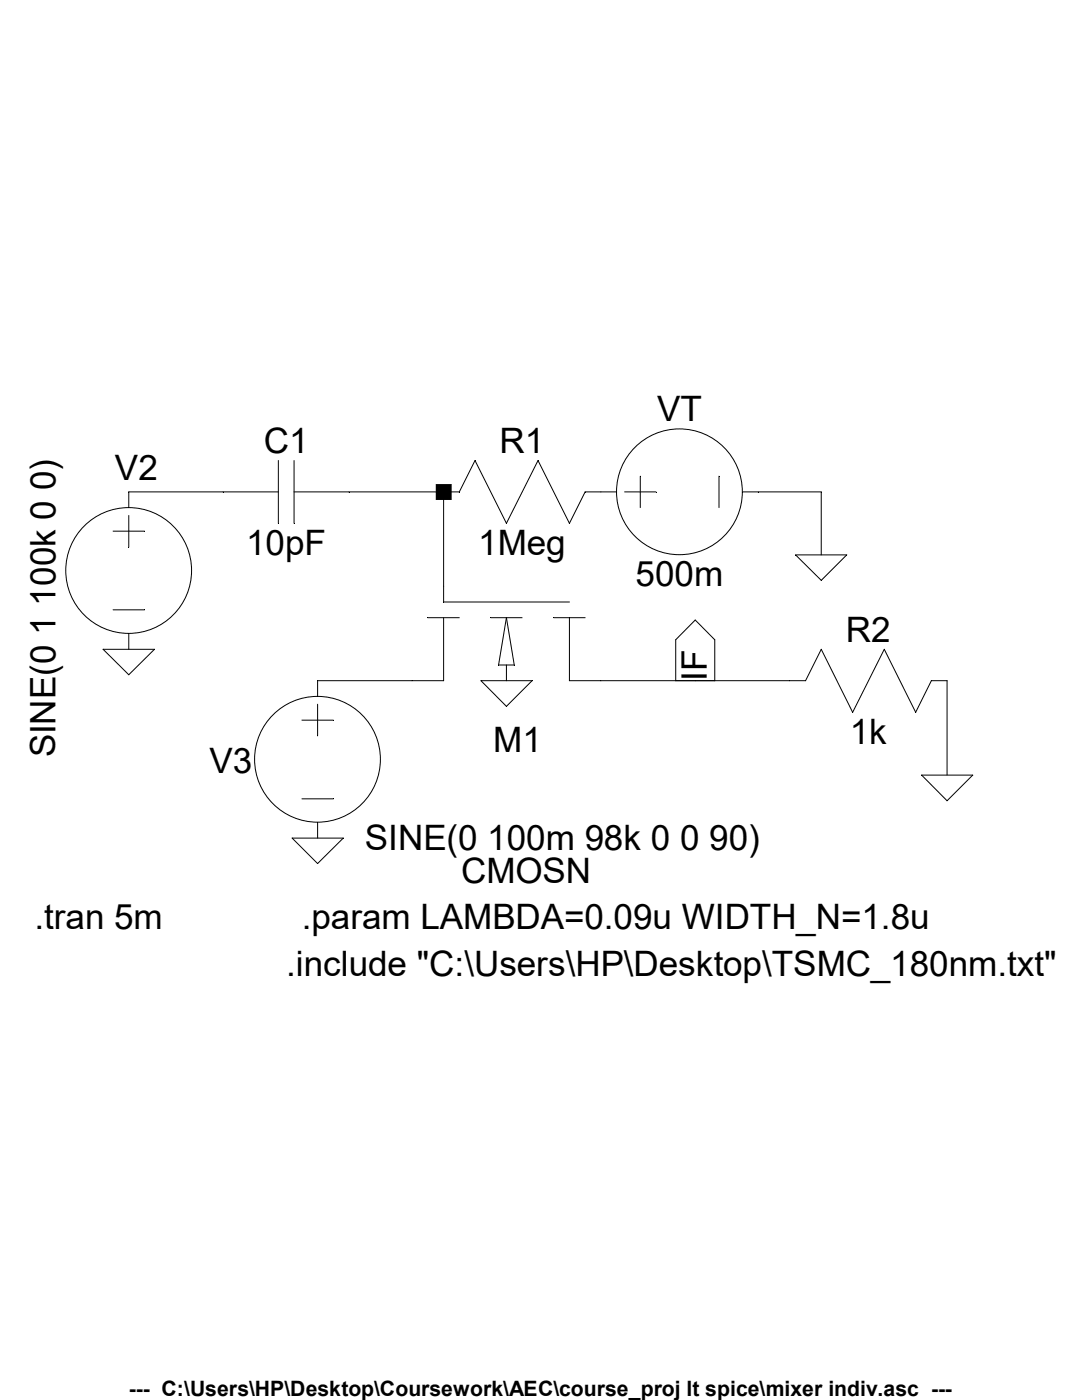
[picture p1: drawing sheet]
<svg xmlns="http://www.w3.org/2000/svg" width="216mm" height="279mm" viewBox="0 0 216 279" stroke-linecap="round" stroke-linejoin="round" font-family="sans-serif">
<defs><g id="words">
<g font-size="7">
<text x="131.1" y="84.1">VT</text>
<text x="22.9" y="95.8">V2</text>
<text x="52.6" y="90.4">C1</text>
<text x="99.7" y="90.4">R1</text>
<text x="49.1" y="110.7">10pF</text>
<text x="95.4" y="110.7">1Meg</text>
<text x="126.8" y="117">500m</text>
<text x="168.8" y="128.1">R2</text>
<text x="141" y="135.8" transform="rotate(-90 141 135.8)">IF</text>
<text x="98.4" y="150">M1</text>
<text x="169.5" y="148.4">1k</text>
<text x="11.1" y="151.2" transform="rotate(-90 11.1 151.2)">SINE(0 1 100k 0 0)</text>
<text x="41.8" y="154.3">V3</text>
<text x="72.8" y="169.6">SINE(0 100m 98k 0 0 90)</text>
<text x="92" y="176.3">CMOSN</text>
<text x="6.9" y="185.3">.tran 5m</text>
<text x="60.2" y="185.3">.param LAMBDA=0.09u WIDTH_N=1.8u</text>
<text x="57.1" y="194.7">.include &quot;C:\Users\HP\Desktop\TSMC_180nm.txt&quot;</text>
</g>
<text font-size="4.2" x="25.7" y="278.7">--- C:\Users\HP\Desktop\Coursework\AEC\course_proj lt spice\mixer indiv.asc ---</text>
</g></defs>
<g fill="none" stroke="#000" stroke-width=".2">
<path d="M55.5 98.2h-29.8v3.1M55.5 91.9v12.5M58.7 98.2h33l3.1-6.3 6.2 12.5 6.4-12.5 6.2 12.5 3.2-6.2h6.2M58.7 91.9v12.5M88.5 98.2v21.9h25.1M124.6 98.2h6.3M127.8 95v6.3M143.5 95v6.3M148.2 98.2h15.7v12.5M22.6 106h6.2M25.7 102.9v6.3M158.7 110.7h10.3l-5.1 5.1z"/>
<path d="M20.6 129.6h10.2l-5.1 5.1zM22.6 121.7h6.2M25.7 126.4v3.2M85.3 123.3h6.4M88.5 123.3v12.5h-25.1v3.2M96 135.8h10.2l-5.2 5.2zM97.9 123.3h6.3M101 132.7v3.1M101 123.3l1.6 9.4h-3.1zM110.5 123.3h6.3M113.6 123.3v12.5h47.1l3.2-6.2 6.2 12.6 6.3-12.6 6.3 12.6 3.1-6.4h3.2v18.9M134.8 135.8v-8.1l3.9-4 3.9 4v8.1"/>
<path d="M60.2 143.7h6.3M60.2 159.4h6.3M63.4 140.5v6.4M183.9 154.7h10.2l-5.1 5.1zM58.3 167.3h10.2l-5.1 5zM63.4 164.1v3.2"/>
<circle cx="135.6" cy="98.1" r="12.6"/>
<circle cx="25.7" cy="113.9" r="12.6"/>
<circle cx="63.4" cy="151.5" r="12.6"/>
</g>
<path d="M87 96.6h3.1v3.2h-3.1z" fill-rule="evenodd" fill="#000"/>
<use href="#words"/>
</svg>
